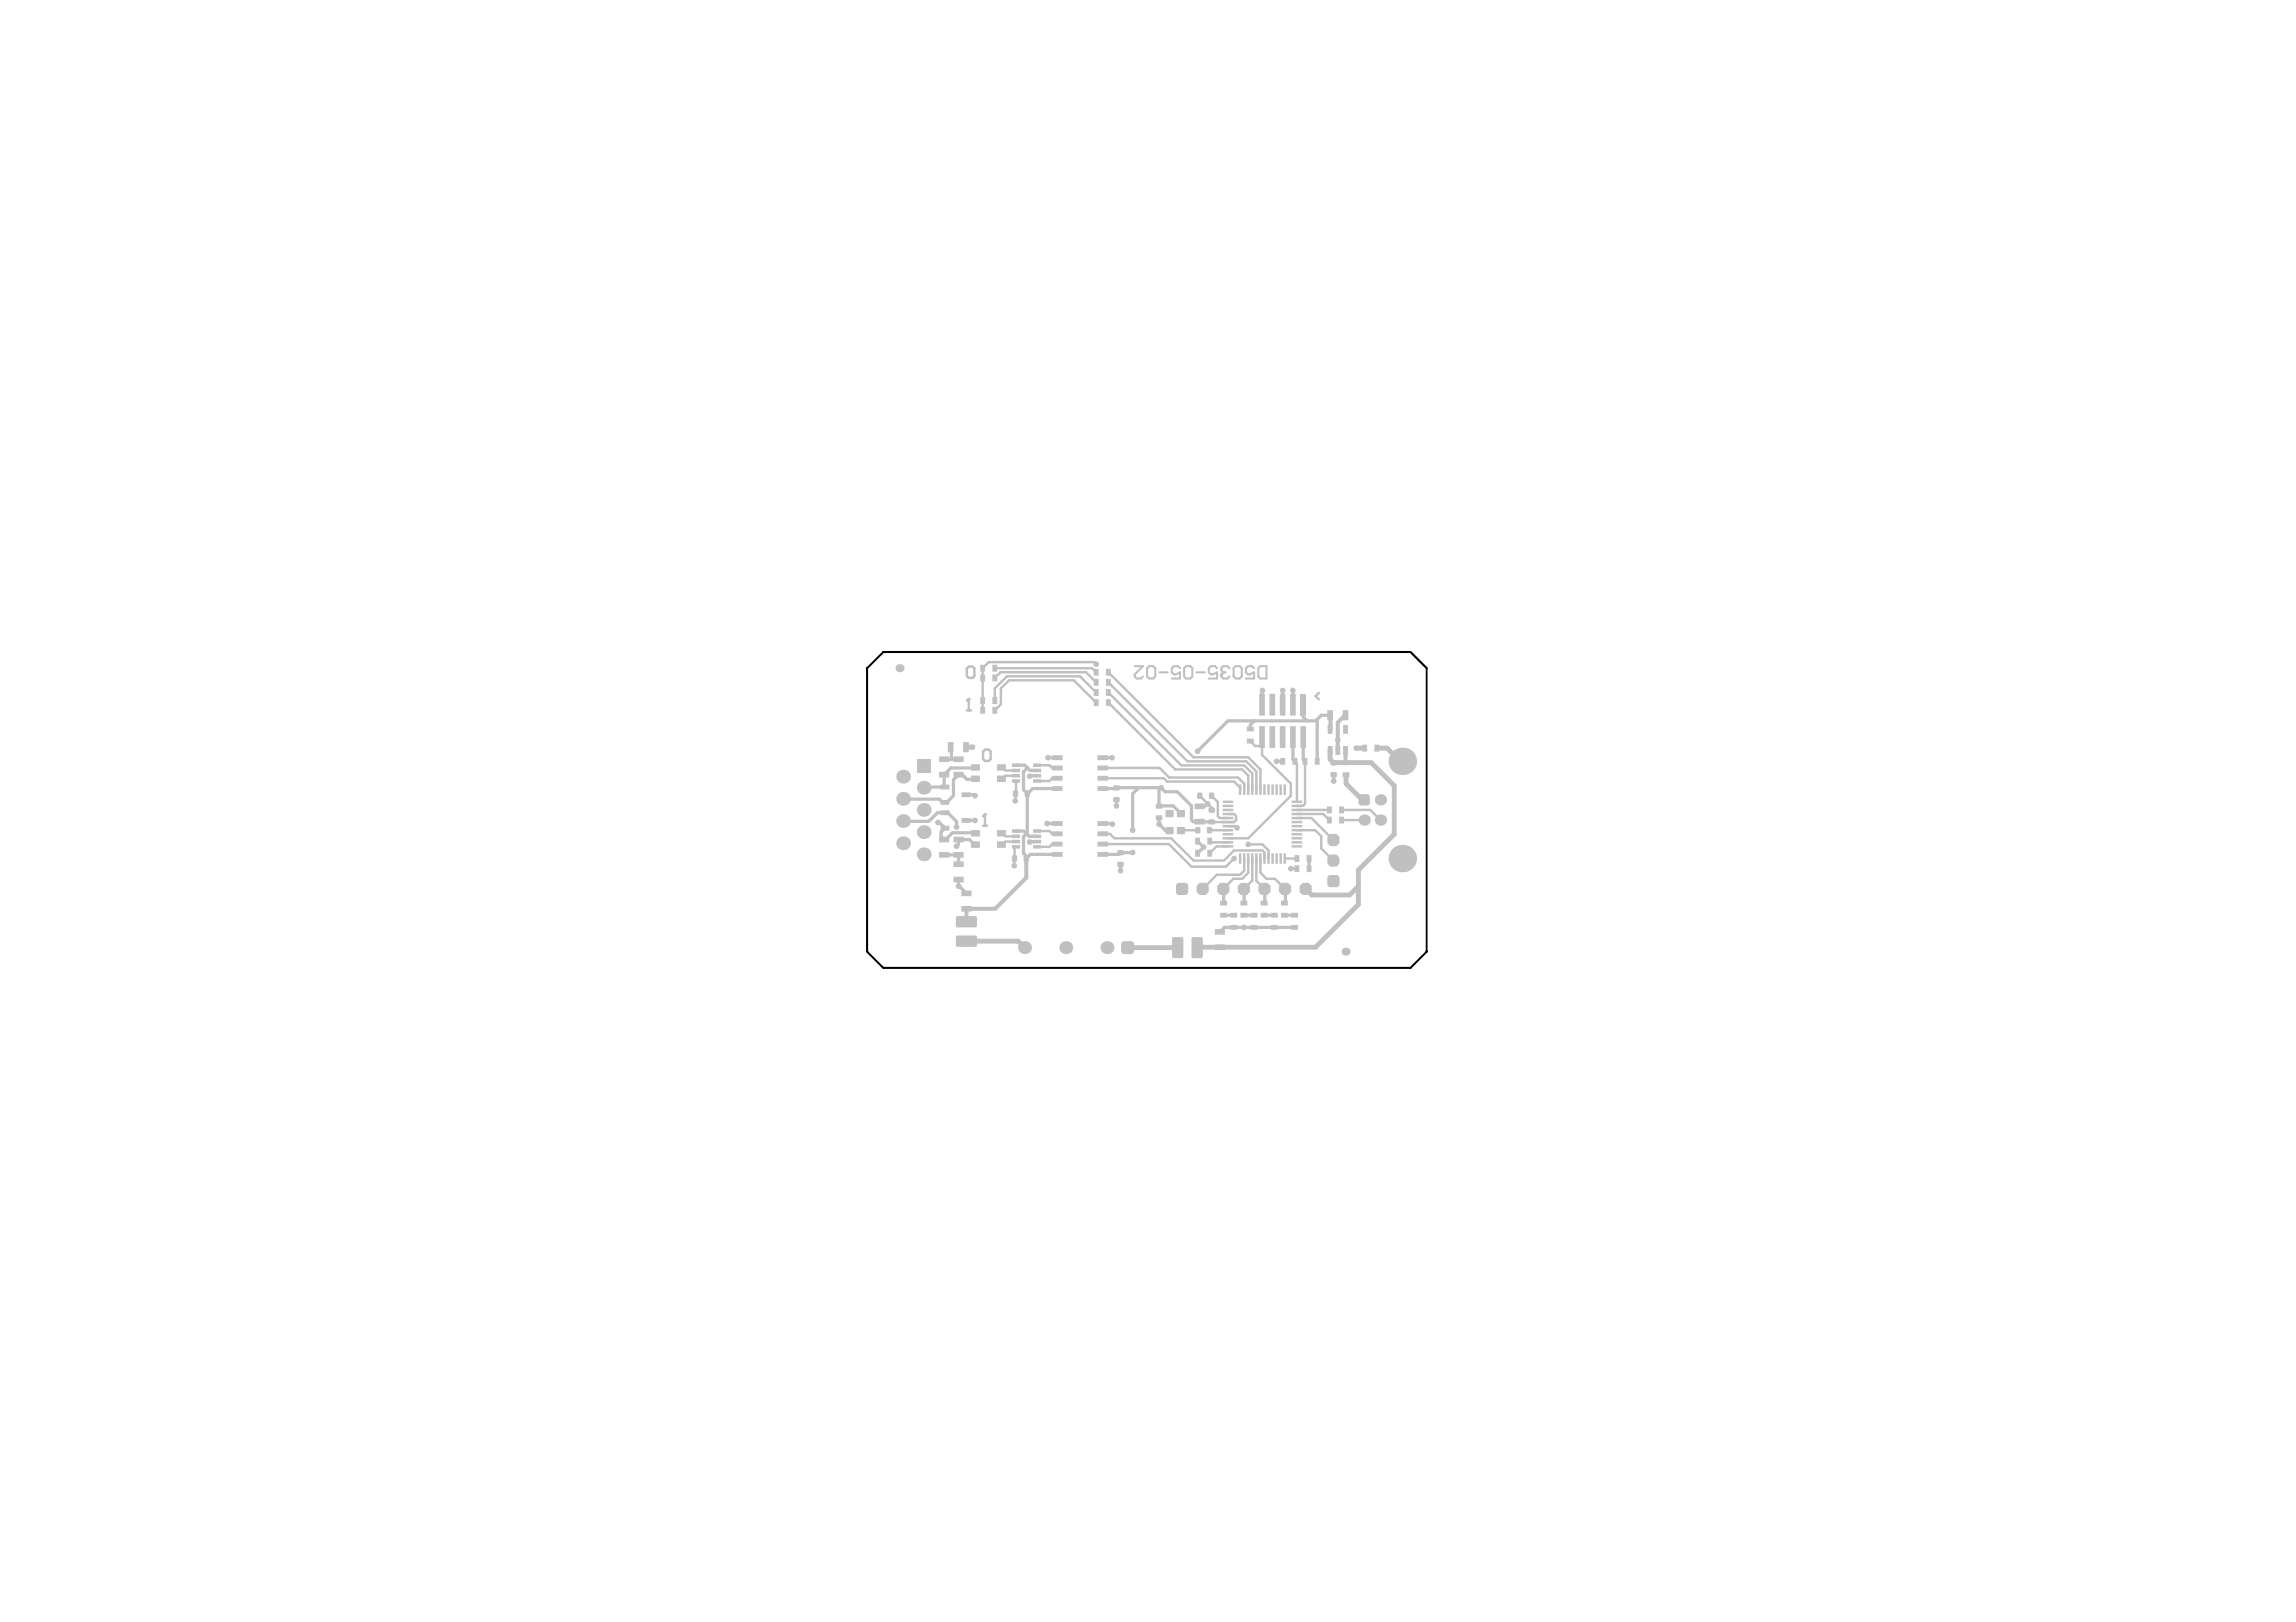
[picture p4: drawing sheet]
<svg xmlns="http://www.w3.org/2000/svg" width="297mm" height="210mm" viewBox="0 0 297 210" stroke-linecap="round" stroke-linejoin="round" font-family="sans-serif">
<path d="M112.2 86.5l2.1-2.1h68.2l2.1 2.1v36.7l-2.1 2.1h-68.2l-2.1-2.1z" fill="none" stroke="#000" stroke-width=".27"/>
<path d="M162.3 93.3h7.9M144.4 101.9h.1M149.9 104.3h1.9l1 1M149.9 104.3v-2.1l.3-.3 .5 .6h1.6l1.8 1.8v1.8l.3 .2 2.4 .1M149.9 105.8v.8l.9 .9h.5" fill="none" stroke="#c0c0c0" stroke-width=".42"/>
<g fill="none" stroke="#c0c0c0" stroke-width=".31">
<path d="M142.7 99.4h7.3l1.3 1.2h8.9l.8 .8v.8M143.4 90.9l8.6 8.7h8.7l.8 .8v1.8M143.4 88.3l10.2 10.2h7.6l1.3 1.3v2.4M143.4 87l11 11h7.1l1.6 1.6v2.6M143.4 89.6l.8 .8M161 99.1l1 1v2.1M163.3 96.5v1.2M142.7 100.7h7.9l.4 .4h8.7l.7 .8v.3M155 107.4l-2.2 .1M155.2 103l1.6 1.6v.2M156.2 104l-.3 .3h-.7M156.2 104h.1"/>
<path d="M156.7 103l.9 .8v1.8l.2 .3h1.1M158.9 106.9h.9l.2 .2M158.9 105.3h.8l.2 .3v.5l-.2 .3h-2.9M167 101.4v1.6l-5.5 5.5h-2.6M170.1 107.4l.8 .8"/>
</g>
<path d="M172.1 92.6v1.7" fill="none" stroke="#c0c0c0" stroke-width=".52"/>
<circle cx="156.5" cy="107.4" r=".16" fill="#c0c0c0"/>
<path d="M156.5 107.4h2.4M167.8 107.4h2.3M167.8 105.9h1.9l2.8 2.8M167.8 105.3h3.4l.8 .8" fill="none" stroke="#c0c0c0" stroke-width=".31"/>
<path d="M123.1 96.8v1.5h.9" fill="none" stroke="#c0c0c0" stroke-width=".42"/>
<circle cx="172" cy="104.8" r=".16" fill="#c0c0c0"/>
<g fill="none" stroke="#c0c0c0" stroke-width=".31">
<path d="M144.2 90.4l8.6 8.7h8.2M167.5 98.5l.3 .3v5M142.7 109.2h8.5l2.9 3h4.5l1.1-1.1M142.7 107.9h.9l.6 .6h7.3l2.9 2.9h3.9l1.4-1.3h3.6l.3 .2v.8M156.5 108.9l.2 .1h2.2M158.9 109.5h-1.5l-.9 .9M161 111.1v1.6l-.6 .5h-3l-1.8 1.8M161.5 111.1v1.8l-.8 .8h-1.1l-1.3 1.3M161.5 109.3h1.8l.8 .8v1M162 111.1v2.8l-1.1 1.1M162.5 111.1v2.9l1.1 1M163.1 111.1v1.8l.8 .8h1l1.4 1.3"/>
<path d="M166.2 111.1h1.6M167.8 104.8h4.2M168.8 104l-.2 .3h-.8"/>
</g>
<g fill="none" stroke="#c0c0c0" stroke-width=".42">
<path d="M165.2 98.5h.7M167.3 95.4v2.9l.2 .2M168.6 95.4v2.9M170.4 93.1v5.4M145 111.9v.8M146.5 110.3h-1.5l-.3 .3h-2M155.7 109.6l-.8 .8M158.3 115v1.8M158.3 118.4h1.3M160.9 115v1.9M160.9 118.4h1.3M163.5 118.4h1.4"/>
<path d="M163.6 115v1.8l-.1 .1M166.2 118.4h1.3M166.3 115v1.8l-.1 .1M167 112.4h.8M169.4 111.1v1.3M167.5 120h-9.1l-.6 .6"/>
</g>
<path d="M177.4 98.7l3 3M168.9 115l.8 .8h4.9l1.1-1v2.2" fill="none" stroke="#c0c0c0" stroke-width=".63"/>
<circle cx="155.7" cy="109.6" r=".21" fill="#c0c0c0"/>
<path d="M158.9 93.3l-4 3.9M163.3 89.4v1.8M165.9 89.4v1.8M165.9 89.4h.1M167.3 89.4v1.8M132.4 102.2l.5 .5M142.7 106.6h1.1h.1M144.4 103.7v.6M147.3 101.9l-.8 .8v4.7M150.2 101.9h-5.7l-.1 .1h-1.7M154.9 108.9l.8 .7" fill="none" stroke="#c0c0c0" stroke-width=".42"/>
<path d="M175.7 117l-5.5 5.6h-12.4" fill="none" stroke="#c0c0c0" stroke-width=".63"/>
<path d="M128.7 87.7l.7-.7h11.1l1.3 1.3M128.7 86.5h12.6l.5 .5M141.8 90.9l-2.9-2.9h-8.4l-1 1.1v2l-.8 .8M141.8 89.6l-2.1-2.1h-9.4l-1.6 1.6v1.6M141.8 85.9l-.2-.2h-13.7l-.8 .8v5.4M170.9 108.2v1.6" fill="none" stroke="#c0c0c0" stroke-width=".31"/>
<circle cx="168.8" cy="98.5" r=".16" fill="#c0c0c0"/>
<path d="M158.9 93.3h3.4l-.5 .5v.5M168.6 91.2v1.6l.5 .5M168.6 98.3l.2 .2M170.9 92.6l-.7 .7" fill="none" stroke="#c0c0c0" stroke-width=".42"/>
<path d="M161.8 95.9l.6 .6h.9M163.3 97.7l3.7 3.7M168.8 98.5v5.5M170.9 109.8l1.6 1.6" fill="none" stroke="#c0c0c0" stroke-width=".31"/>
<path d="M175.7 112.6v2.2" fill="none" stroke="#c0c0c0" stroke-width=".63"/>
<circle cx="152.4" cy="122.6" r=".31" fill="#c0c0c0"/>
<path d="M125 96.7h.8M172.1 97.1v1.2l.4 .4h4.9M175.5 96.8h.8M178.3 96.8h1.2l1.7 1.7M174.1 100.3v1.1l2.1 2.1M180.4 101.7v6.3l-4.7 4.6M125 121.8h6.7l.9 .8M145.9 122.6h6.5M157.8 122.6h-2.9" fill="none" stroke="#c0c0c0" stroke-width=".63"/>
<path d="M172.1 94.3v.1M174 92.6l-.9 .9v3.6M174.1 97.1v1.5v.1M132.8 111.1v2.5l-4 4h-3.8v1.7" fill="none" stroke="#c0c0c0" stroke-width=".52"/>
<g fill="none" stroke="#c0c0c0" stroke-width=".42">
<path d="M122.1 98.3h1M123 96.7l.1 .1M126.2 99.3l-.1 .1h-3.1l-.9 .8v1.5l.2 .1h-2.6l-.1 .2M131.4 99h1.2l.7 .7h.9M132.9 99.4l-.5 .5v2.3M135.6 98.1h1.2M142.7 98.1h1.2M170.9 92.6h1.2M117 106.3h3.2l1.1-1.1h1.3l1.1 1.1v.7M121.3 106.4h.2l.8 .8-.6 .5v.5l.4 .4h.2l.9-.8h3M122.1 110.6h1.9v1.2M124 113.8v.9l1 .9"/>
<path d="M125 102.8h1l.1 .2M125 106.2h1.1M126.2 100.8h-1.1l-.6-.6h-.5l-.7 .7v2.1l-.8 .8h-.6l-.4-.4h-4.7M126.2 109.3h-.1l-.7-.7h-1.4v.6l-.3 .3M131.4 107.5h1.1l.6 .7h1.1M132.9 102.7v5.1l-.5 .5v2.1l.4 .4v.3l.5-.5h3.5M134.2 108.9l-1 .1M134.2 100.4h-1M135.5 106.6h1.3M136.8 102h-3.2l-.7 .7M172.5 100.2v.9"/>
</g>
<path d="M173.6 106.1h2.9M173.6 104.8h3.7l1.3 1.3" fill="none" stroke="#c0c0c0" stroke-width=".32"/>
<path d="M129.7 99.3l.4 .4h1.3M134.2 99h1.6l.3 .4h.7M127.2 106.9h.5M127.4 105.4v1.5M129.7 107.8l.4 .4h1.3M131.4 109.6l-.2 .2v2.2M131.4 101.1l-.1 2.5M131.4 100.4h-1.3l-.4 .4M131.4 108.9h-1.3l-.4 .4M134.2 107.5h1.6l.3 .4h.7M136.8 100.7h-.7l-.3 .4h-1.6M136.8 109.2h-.7l-.3 .4h-1.6" fill="none" stroke="#c0c0c0" stroke-width=".31"/>
<g fill="none" stroke="#c0c0c0" stroke-width=".27">
<path d="M146.8 86.2h1.1l-1.1 1.1v.2l.3 .3h.5l.3-.3M148.4 86.5l.3-.3h.5l.3 .3v1l-.3 .3h-.5l-.3-.3zM150 87h1.1M152.7 86.5l-.3-.3h-.5l-.3 .3v.5l.3 .3h.2l.6-.3v.8h-1.1M153.2 86.5l.3-.3h.5l.3 .3v1l-.3 .3h-.5l-.3-.3zM154.8 87h1.1M157.5 86.5l-.3-.3h-.5l-.3 .3v.5l.3 .3h.2l.6-.3v.8h-1.1M158 87.3h.1M158 87.3v.2l.3 .3h.5l.3-.3M158.3 87l-.3 .3M158.3 87h.2M159.1 86.5l-.3-.3h-.5l-.3 .3v.2l.3 .3"/>
<path d="M159.9 86.2h.5l.3 .3v1l-.3 .3h-.5l-.3-.3v-1zM162.3 86.5l-.3-.3h-.5l-.3 .3v.5l.3 .3h.2l.6-.3v.8h-1.1M163.1 86.2h.8v1.6h-.8l-.3-.3v-1z"/>
</g>
<circle cx="127.4" cy="105.4" r=".16" fill="#c0c0c0"/>
<path d="M125.1 86.5l.2-.2h.5l.3 .2v1l-.3 .2h-.5l-.2-.2zM125.1 91.9h.5M125.3 90.5v1.4M127.4 97h.5l.3 .3v.9l-.3 .3h-.5l-.2-.3v-.9zM170.6 89.7l-.4 .4 .4 .4M127.4 105.4l-.2 .2" fill="none" stroke="#c0c0c0" stroke-width=".31"/>
<circle cx="125.3" cy="90.5" r=".16" fill="#c0c0c0"/>
<path d="M125.3 90.5l-.2 .2" fill="none" stroke="#c0c0c0" stroke-width=".31"/>
<g fill="#c0c0c0">
<path d="M146.3 121.8l.4 .2v.2h-.4z"/>
<path d="M145.1 122l.4-.2v.4h-.5z"/>
<path d="M145 123.1h.5v.4l-.4-.2z"/>
<path d="M146.3 123.1h.4v.2l-.4 .2z"/>
<path d="M153.3 114.2a.39 .39 0 0 1 .4 .4h-.4z"/>
<path d="M152.2 114.4l.3-.2v.4h-.4z"/>
<path d="M152.1 115.4h.4v.4l-.3-.2z"/>
<path d="M153.3 115.4h.4a.39 .39 0 0 1-.4 .4z"/>
<path d="M171.8 113.4l.3-.2v.4h-.4z"/>
<path d="M171.7 114.4h.4v.4l-.3-.2z"/>
<path d="M172.9 114.4h.4l-.1 .2-.3 .2z"/>
<path d="M172.9 113.2l.3 .2 .1 .2h-.4z"/>
<path d="M175.8 103l.3-.2v.3h-.3z"/>
<path d="M175.8 103.9h.3v.3l-.3-.1z"/>
<path d="M176.9 103.9h.3l-.2 .3h-.1z"/>
<path d="M176.9 102.8h.1l.2 .3h-.3z"/>
<path d="M161.8 120.3h.1z"/>
<path d="M162.6 119.7l.1 .1z"/>
<path d="M161.8 118.7l.1 .1z"/>
<path d="M162.6 118.1l.1 .1z"/>
<path d="M163.1 117.1l.1 .1z"/>
<path d="M163.9 116.6h.1z"/>
<path d="M163.1 118.7l.1 .1z"/>
<path d="M163.9 118.1l.1 .1z"/>
<path d="M164.4 118.7l.1 .1z"/>
<path d="M165.2 118.1l.1 .1z"/>
<path d="M164.4 120.3h.1z"/>
<path d="M165.2 119.7l.1 .1z"/>
<path d="M165.7 117.1l.1 .1z"/>
<path d="M165.7 118.7l.1 .1z"/>
<path d="M166.6 118.1v.1z"/>
<path d="M167 120.3h.1z"/>
<path d="M167.9 119.7v.1z"/>
<path d="M167 118.7l.1 .1z"/>
<path d="M167.9 118.1v.1z"/>
<path d="M160.5 117.1v.1z"/>
<path d="M161.3 116.6h.1z"/>
<path d="M160.5 118.7v.1z"/>
<path d="M161.3 118.1l.1 .1z"/>
<path d="M157.9 117.1v.1z"/>
<path d="M157.9 118.7v.1z"/>
<path d="M158.7 118.1v.1z"/>
<path d="M159.2 118.7v.1z"/>
<path d="M160 118.1l.1 .1z"/>
<path d="M160 119.7l.1 .1z"/>
<path d="M153.2 104.8l.1 .1h-.1z"/>
<path d="M152.3 104.8h.1v.1h-.1z"/>
<path d="M152.3 105.7h.1v.1z"/>
<path d="M153.2 105.7h.1l-.1 .1z"/>
<path d="M151.7 104.8l.1 .1h-.1z"/>
<path d="M150.8 104.8h.1v.1h-.1z"/>
<path d="M150.8 105.7h.1v.1z"/>
<path d="M151.7 105.7h.1l-.1 .1z"/>
<path d="M151.7 107l.1 .1h-.1z"/>
<path d="M150.8 107h.1v.1h-.1z"/>
<path d="M150.8 107.9h.1v.1z"/>
<path d="M151.7 107.9h.1l-.1 .1z"/>
<path d="M153.2 107l.1 .1h-.1z"/>
<path d="M152.3 107h.1v.1h-.1z"/>
<path d="M152.3 107.9h.1v.1z"/>
<path d="M153.2 107.9h.1l-.1 .1z"/>
<path d="M160.6 101.5v.1z"/>
<path d="M160.3 102.8v.1z"/>
<path d="M161.1 101.5v.1z"/>
<path d="M160.8 102.8l.1 .1z"/>
<path d="M161.6 101.5v.1z"/>
<path d="M161.3 102.8l.1 .1z"/>
<path d="M162.1 101.5l.1 .1z"/>
<path d="M161.9 102.8v.1z"/>
<path d="M162.6 101.5l.1 .1z"/>
<path d="M162.4 102.8v.1z"/>
<path d="M163.2 101.5v.1z"/>
<path d="M162.9 102.8l.1 .1z"/>
<path d="M163.7 101.5v.1z"/>
<path d="M163.4 102.8l.1 .1z"/>
<path d="M164.2 101.5l.1 .1z"/>
<path d="M164 102.8v.1z"/>
<path d="M164.7 101.5l.1 .1z"/>
<path d="M164.5 102.8v.1z"/>
<path d="M165.3 101.5v.1z"/>
<path d="M165 102.8l.1 .1z"/>
<path d="M165.8 101.5v.1z"/>
<path d="M165.5 102.8l.1 .1z"/>
<path d="M166.3 101.5l.1 .1z"/>
<path d="M166.1 102.8v.1z"/>
<path d="M168.4 103.6l.1 .1z"/>
<path d="M168.4 104.1l.1 .1z"/>
<path d="M167.1 104.9v.1z"/>
<path d="M168.4 104.7h.1z"/>
<path d="M167.1 105.4v.1z"/>
<path d="M168.4 105.2h.1z"/>
<path d="M168.4 105.7l.1 .1z"/>
<path d="M168.4 106.2l.1 .1z"/>
<path d="M167.1 107v.1z"/>
<path d="M168.4 106.8h.1z"/>
<path d="M167.1 107.5v.1z"/>
<path d="M168.4 107.3h.1z"/>
<path d="M168.4 107.8h.1z"/>
<path d="M168.4 108.3l.1 .1z"/>
<path d="M167.1 109.1v.1z"/>
<path d="M168.4 108.9h.1z"/>
<path d="M167.1 109.6v.1z"/>
<path d="M168.4 109.4h.1z"/>
<path d="M166.3 110.4l.1 .1z"/>
<path d="M166.1 111.7v.1z"/>
<path d="M165.8 110.4v.1z"/>
<path d="M165.5 111.7l.1 .1z"/>
<path d="M165.3 110.4v.1z"/>
<path d="M165 111.7l.1 .1z"/>
<path d="M164.7 110.4l.1 .1z"/>
<path d="M164.5 111.7v.1z"/>
<path d="M164.2 110.4l.1 .1z"/>
<path d="M164 111.7v.1z"/>
<path d="M163.7 110.4v.1z"/>
<path d="M163.4 111.7l.1 .1z"/>
<path d="M163.2 110.4v.1z"/>
<path d="M162.9 111.7l.1 .1z"/>
<path d="M162.6 110.4l.1 .1z"/>
<path d="M162.4 111.7v.1z"/>
<path d="M162.1 110.4l.1 .1z"/>
<path d="M161.9 111.7v.1z"/>
<path d="M161.6 110.4v.1z"/>
<path d="M161.3 111.7l.1 .1z"/>
<path d="M161.1 110.4v.1z"/>
<path d="M160.8 111.7l.1 .1z"/>
<path d="M160.6 110.4v.1z"/>
<path d="M160.3 111.7v.1z"/>
<path d="M158.2 109.6v.1z"/>
<path d="M158.2 109.1v.1z"/>
<path d="M159.5 108.3v.1z"/>
<path d="M158.2 107.5v.1z"/>
<path d="M158.2 107v.1z"/>
<path d="M159.5 106.2v.1z"/>
<path d="M159.5 105.7v.1z"/>
<path d="M158.2 105.4v.1z"/>
<path d="M158.2 104.9v.1z"/>
<path d="M159.5 104.1v.1z"/>
<path d="M159.5 103.6v.1z"/>
<path d="M176.2 97.2l.1 .1z"/>
<path d="M176.8 96.4h.1z"/>
<path d="M177.8 97.2l.1 .1z"/>
<path d="M173.8 105.7h.1z"/>
<path d="M173.2 106.5l.1 .1z"/>
<path d="M172.2 105.7h.1z"/>
<path d="M171.7 106.5v.1z"/>
<path d="M173.8 104.4h.1z"/>
<path d="M173.2 105.2l.1 .1z"/>
<path d="M172.2 104.4h.1z"/>
<path d="M171.7 105.2v.1z"/>
<path d="M165.6 98.9l.1 .1z"/>
<path d="M166.2 98.1h.1z"/>
<path d="M167.2 98.9l.1 .1z"/>
<path d="M168.5 98.9l.1 .1z"/>
<path d="M170.1 98.9l.1 .1z"/>
<path d="M155.1 107.7h.2l-.2 .2z"/>
<path d="M155.1 107l.2 .2h-.2z"/>
<path d="M154.7 107.1l.1-.1v.2h-.2z"/>
<path d="M154.6 107.7h.2v.2z"/>
<path d="M156.7 107.7h.1l-.1 .2z"/>
<path d="M156.7 107l.1 .2h-.1z"/>
<path d="M156.2 107.1l.1-.1v.2h-.2z"/>
<path d="M156.1 107.7h.2v.2z"/>
<path d="M173.7 100.5l.1 .1z"/>
<path d="M174.5 100h.1z"/>
<path d="M173.7 98.9l.1 .1z"/>
<path d="M174.5 98.4h.1z"/>
<path d="M172.1 98.9h.2v.2z"/>
<path d="M172.8 98.9h.2l-.2 .2z"/>
<path d="M172.8 98.4l.2 .1h-.2z"/>
<path d="M172.2 98.4h.1v.1h-.2z"/>
<path d="M172.1 100.4h.2v.2z"/>
<path d="M172.8 100.4h.2l-.2 .2z"/>
<path d="M172.8 99.9l.2 .2h-.2z"/>
<path d="M172.2 99.9h.1v.2h-.2z"/>
<path d="M172.4 93.1v.1z"/>
<path d="M172.4 91.9v.1z"/>
<path d="M171.7 91.9l.1 .1z"/>
<path d="M171.7 93.1l.1 .1z"/>
<path d="M174.4 93.1v.1z"/>
<path d="M174.4 91.9v.1z"/>
<path d="M173.7 91.9l.1 .1z"/>
<path d="M173.7 93.1l.1 .1z"/>
<path d="M171.8 94.9v.1z"/>
<path d="M172.3 93.8l.1 .1z"/>
<path d="M173.8 94.9v.1z"/>
<path d="M174.3 93.8l.1 .1z"/>
<path d="M173.8 97.6v.1z"/>
<path d="M174.3 96.5l.1 .1z"/>
<path d="M172.8 97.6v.1z"/>
<path d="M173.3 96.5l.1 .1z"/>
<path d="M171.8 97.6v.1z"/>
<path d="M172.3 96.5l.1 .1z"/>
<path d="M149.5 106h.2v.2z"/>
<path d="M150.2 106h.2l-.2 .2z"/>
<path d="M150.2 105.5l.2 .2h-.2z"/>
<path d="M149.6 105.5h.1v.2h-.2z"/>
<path d="M149.5 104.5h.2v.2z"/>
<path d="M150.2 104.5h.2l-.2 .2z"/>
<path d="M150.2 104l.2 .1h-.2z"/>
<path d="M149.6 104h.1v.1h-.2z"/>
<path d="M161.3 96.2h.1z"/>
<path d="M162.1 95.6l.1 .1z"/>
<path d="M161.3 94.6h.1z"/>
<path d="M162.1 94l.1 .1z"/>
<path d="M156.5 102.6h.1v.1h-.2z"/>
<path d="M156.4 103.2h.2v.2z"/>
<path d="M156.9 103.2h.2l-.2 .2z"/>
<path d="M156.9 102.6l.2 .1h-.2z"/>
<path d="M154.9 102.6h.2v.1h-.2z"/>
<path d="M154.9 103.2h.2v.2z"/>
<path d="M155.4 103.2h.2l-.2 .2z"/>
<path d="M155.4 102.6l.2 .1h-.2z"/>
<path d="M151.6 123.8h.2v.2z"/>
<path d="M152.9 123.8h.2l-.2 .2z"/>
<path d="M152.9 121.3l.2 .2h-.2z"/>
<path d="M151.7 121.3h.1v.2h-.2z"/>
<path d="M154.1 123.8h.3v.2z"/>
<path d="M155.4 123.8h.2l-.2 .2z"/>
<path d="M155.4 121.3l.2 .2h-.2z"/>
<path d="M154.2 121.3h.2v.2h-.3z"/>
<path d="M158.4 122.2l.1 .1z"/>
<path d="M157.2 122.2v.1z"/>
<path d="M158.4 122.9h.1h-.1z"/>
<path d="M158.4 120.2l.1 .1z"/>
<path d="M157.2 120.2v.1z"/>
<path d="M157.2 120.9v.1z"/>
<path d="M158.4 120.9h.1l-.1 .1z"/>
<path d="M155.8 104h.1z"/>
<path d="M154.5 104.6l.1 .1z"/>
<path d="M155.8 104.6h.1l-.1 .1z"/>
<path d="M155.8 106h.1z"/>
<path d="M154.5 106.6l.1 .1z"/>
<path d="M155.8 106.6h.1l-.1 .1z"/>
<path d="M157 106l.2 .2h-.2z"/>
<path d="M156.4 106.1l.1-.1v.2h-.2z"/>
<path d="M156.3 106.5h.2v.2z"/>
<path d="M157 106.5h.2l-.2 .2z"/>
<path d="M157 104.5l.2 .2h-.2z"/>
<path d="M156.4 104.6l.1-.1v.2h-.2z"/>
<path d="M156.3 105h.2v.2z"/>
<path d="M157 105h.2l-.2 .2z"/>
<path d="M162.9 96.7h.1v.1z"/>
<path d="M163.5 96.7h.1l-.1 .1z"/>
<path d="M163.5 94l.1 .1h-.1z"/>
<path d="M162.9 94h.1v.1h-.1z"/>
<path d="M164.2 96.7h.1v.1z"/>
<path d="M164.9 96.7h.1l-.1 .1z"/>
<path d="M164.9 94l.1 .1h-.1z"/>
<path d="M164.3 94v.1h-.1z"/>
<path d="M165.6 96.7h.1v.1z"/>
<path d="M166.2 96.7h.1l-.1 .1z"/>
<path d="M166.2 94l.1 .1h-.1z"/>
<path d="M165.6 94h.1v.1h-.1z"/>
<path d="M162.9 92.5h.1v.1z"/>
<path d="M163.5 92.5h.1l-.1 .1z"/>
<path d="M163.5 89.8l.1 .1h-.1z"/>
<path d="M162.9 89.8h.1v.1h-.1z"/>
<path d="M164.2 92.5h.1v.1z"/>
<path d="M164.9 92.5h.1l-.1 .1z"/>
<path d="M164.9 89.8l.1 .1h-.1z"/>
<path d="M164.3 89.8v.1h-.1z"/>
<path d="M165.6 92.5h.1v.1z"/>
<path d="M166.2 92.5h.1l-.1 .1z"/>
<path d="M166.2 89.8l.1 .1h-.1z"/>
<path d="M165.6 89.8h.1v.1h-.1z"/>
<path d="M166.9 96.7h.1v.1z"/>
<path d="M167.5 96.7h.1l-.1 .1z"/>
<path d="M167.5 94l.1 .1h-.1z"/>
<path d="M166.9 94h.1v.1h-.1z"/>
<path d="M166.9 92.5h.1v.1z"/>
<path d="M167.5 92.5h.1l-.1 .1z"/>
<path d="M167.5 89.8l.1 .1h-.1z"/>
<path d="M166.9 89.8h.1v.1h-.1z"/>
<path d="M168.2 96.7h.1v.1z"/>
<path d="M168.9 96.7h.1l-.1 .1z"/>
<path d="M168.9 94l.1 .1h-.1z"/>
<path d="M168.3 94v.1h-.1z"/>
<path d="M141.5 87.4h.1z"/>
<path d="M143.6 86.6h.1z"/>
<path d="M143.1 88.7v.1z"/>
<path d="M143.6 87.9h.1z"/>
<path d="M141.5 88.7l.1 .1z"/>
<path d="M141.5 90l.1 .1z"/>
<path d="M143.1 90v.1z"/>
<path d="M143.6 89.2h.1z"/>
<path d="M143.1 91.3v.1z"/>
<path d="M143.6 90.5h.1z"/>
<path d="M141.5 91.3l.1 .1z"/>
<path d="M125.3 96v.1z"/>
<path d="M124.6 96.1h.1z"/>
<path d="M124.6 97.3h.1z"/>
<path d="M123.3 97.3h.1h-.1z"/>
<path d="M123.3 96l.1 .1z"/>
<path d="M122.6 96.1h.1z"/>
<path d="M122.6 97.3h.1z"/>
<path d="M125.6 117.2l.1 .1z"/>
<path d="M124.4 117.9v.1z"/>
<path d="M125.6 117.9h.1l-.1 .1z"/>
<path d="M125.6 115.2l.1 .1z"/>
<path d="M124.4 115.9v.1z"/>
<path d="M125.6 115.9h.1l-.1 .1z"/>
<path d="M123.4 112.1v.1z"/>
<path d="M124.6 112.1h.1l-.1 .1z"/>
<path d="M124.6 111.5h.1z"/>
<path d="M123.4 114.1v.1z"/>
<path d="M124.6 114.1h.1l-.1 .1z"/>
<path d="M124.6 113.5h.1z"/>
<path d="M144 102.1h.2v.2z"/>
<path d="M144.7 102.1h.2l-.2 .2z"/>
<path d="M144.7 101.6l.2 .2h-.2z"/>
<path d="M144.1 101.7l.1-.1v.2h-.2z"/>
<path d="M144 103.6h.2v.2z"/>
<path d="M144.7 103.6h.2l-.2 .2z"/>
<path d="M144.7 103.1l.2 .2h-.2z"/>
<path d="M144.1 103.2l.1-.1v.2h-.2z"/>
<path d="M131.1 102.3h.1v.2h-.2z"/>
<path d="M131 103h.2v.1z"/>
<path d="M131.6 103h.1l-.1 .1z"/>
<path d="M131.6 102.3l.1 .2h-.1z"/>
<path d="M132.6 102.3h.1v.2h-.1z"/>
<path d="M132.6 103h.1v.1z"/>
<path d="M133.1 103h.1l-.1 .1z"/>
<path d="M133.1 102.3l.1 .2h-.1z"/>
<path d="M144.5 110.5h.2v.2z"/>
<path d="M145.2 110.5h.2l-.2 .2z"/>
<path d="M145.2 110l.2 .2h-.2z"/>
<path d="M144.6 110.1l.1-.1v.2h-.2z"/>
<path d="M144.5 112h.2v.2z"/>
<path d="M145.2 112h.2l-.2 .2z"/>
<path d="M145.2 111.5l.2 .2h-.2z"/>
<path d="M144.6 111.6l.1-.1v.2h-.2z"/>
<path d="M131 110.7h.1v.1h-.2z"/>
<path d="M130.9 111.3h.2v.2z"/>
<path d="M131.4 111.3h.2l-.2 .2z"/>
<path d="M131.4 110.7l.2 .1h-.2z"/>
<path d="M132.5 110.7h.1v.1h-.2z"/>
<path d="M132.4 111.3h.2v.2z"/>
<path d="M132.9 111.3h.2l-.2 .2z"/>
<path d="M132.9 110.7l.2 .1h-.2z"/>
<path d="M167.5 112.8v.1z"/>
<path d="M168 112h.1z"/>
<path d="M169 112.8l.1 .1z"/>
<path d="M169.6 112h.1z"/>
<path d="M154.6 110.8l.1 .1z"/>
<path d="M156.2 110.8l.1 .1z"/>
<path d="M156.8 108.4v.1z"/>
<path d="M156.2 109.2l.1 .1z"/>
<path d="M155.2 108.4v.1z"/>
<path d="M154.6 109.2l.1 .1z"/>
<path d="M124.6 99.9l.1 .1z"/>
<path d="M123.4 99.9v.1z"/>
<path d="M123.4 100.5v.1z"/>
<path d="M124.6 100.5h.1l-.1 .1z"/>
<path d="M124.6 97.9l.1 .1z"/>
<path d="M123.4 97.9v.1z"/>
<path d="M123.4 98.5v.1z"/>
<path d="M124.6 98.5h.1l-.1 .1z"/>
<path d="M122.7 97.9l.1 .1z"/>
<path d="M121.5 97.9l.1 .1z"/>
<path d="M121.5 98.5l.1 .1z"/>
<path d="M122.7 98.5h.1l-.1 .1z"/>
<path d="M122.7 99.9l.1 .1z"/>
<path d="M121.5 99.9l.1 .1z"/>
<path d="M121.5 100.5l.1 .1z"/>
<path d="M122.7 100.5h.1l-.1 .1z"/>
<path d="M123.4 108.9v.1z"/>
<path d="M124.6 108.9h.1l-.1 .1z"/>
<path d="M124.6 108.3h.1z"/>
<path d="M123.4 110.9v.1z"/>
<path d="M124.6 110.9h.1l-.1 .1z"/>
<path d="M124.6 110.3h.1z"/>
<path d="M121.5 110.9l.1 .1z"/>
<path d="M122.7 110.9h.1l-.1 .1z"/>
<path d="M122.7 110.3h.1z"/>
<path d="M121.5 110.3h.1z"/>
<path d="M121.5 108.9l.1 .1z"/>
<path d="M122.7 108.9h.1l-.1 .1z"/>
<path d="M122.7 108.3h.1z"/>
<path d="M121.5 108.3h.1z"/>
<path d="M128.4 92.3l.1 .1z"/>
<path d="M126.8 92.3l.1 .1z"/>
<path d="M128.4 91l.1 .1z"/>
<path d="M129 90.2v.1z"/>
<path d="M126.8 91l.1 .1z"/>
<path d="M127.4 90.2v.1z"/>
<path d="M128.4 88.1l.1 .1z"/>
<path d="M126.8 88.1l.1 .1z"/>
<path d="M128.4 86.9h.1z"/>
<path d="M129 86v.1z"/>
<path d="M126.8 86.9h.1z"/>
<path d="M127.4 86v.1z"/>
<path d="M168 110.7h.1z"/>
<path d="M169.6 110.7h.1z"/>
<path d="M169 111.5h.1z"/>
<path d="M126.7 107.4l.1 .1h-.1z"/>
<path d="M125.7 107.5v-.1v.1h-.1z"/>
<path d="M125.6 108.1h.1v.2z"/>
<path d="M126.7 108.1h.1l-.1 .2z"/>
<path d="M129 108.1h.1v.2z"/>
<path d="M130 108.1h.1l-.1 .2z"/>
<path d="M130 107.4l.1 .1h-.1z"/>
<path d="M129 107.5l.1-.1v.1h-.1z"/>
<path d="M129 109.6h.1v.1z"/>
<path d="M130 109.6h.1l-.1 .1z"/>
<path d="M130 108.9l.1 .1h-.1z"/>
<path d="M129 108.9h.1v.1h-.1z"/>
<path d="M126.7 108.9l.1 .1h-.1z"/>
<path d="M125.7 108.9v.1h-.1z"/>
<path d="M125.6 109.6h.1v.1z"/>
<path d="M126.7 109.6h.1l-.1 .1z"/>
<path d="M126.7 98.9l.1 .1h-.1z"/>
<path d="M125.7 98.9v.1h-.1z"/>
<path d="M125.6 99.6h.1v.1z"/>
<path d="M126.7 99.6h.1l-.1 .1z"/>
<path d="M129 99.6h.1v.1z"/>
<path d="M130 99.6h.1l-.1 .1z"/>
<path d="M130 98.9l.1 .1h-.1z"/>
<path d="M129 98.9h.1v.1h-.1z"/>
<path d="M129 101.1h.1v.1z"/>
<path d="M130 101.1h.1l-.1 .1z"/>
<path d="M130 100.4l.1 .1h-.1z"/>
<path d="M129 100.4h.1v.1h-.1z"/>
<path d="M126.7 100.4l.1 .1h-.1z"/>
<path d="M125.7 100.4v.1h-.1z"/>
<path d="M125.6 101.1h.1v.1z"/>
<path d="M126.7 101.1h.1l-.1 .1z"/>
<path d="M134.6 101.2h.1l-.1 .1z"/>
<path d="M134.6 100.8l.1 .1z"/>
<path d="M133.6 101.2l.1 .1z"/>
<path d="M134.6 100.6h.1h-.1z"/>
<path d="M134.6 100.2h.1z"/>
<path d="M133.6 100.6h.1z"/>
<path d="M134.6 99.9h.1h-.1z"/>
<path d="M134.6 99.5h.1z"/>
<path d="M133.6 99.9h.1z"/>
<path d="M131.9 99.9h.1h-.1z"/>
<path d="M131.9 99.5h.1z"/>
<path d="M130.9 99.5h.1z"/>
<path d="M130.9 99.9h.1z"/>
<path d="M131.9 100.6h.1h-.1z"/>
<path d="M131.9 100.2h.1z"/>
<path d="M130.9 100.2h.1z"/>
<path d="M130.9 100.6h.1z"/>
<path d="M131.9 101.2h.1l-.1 .1z"/>
<path d="M131.9 100.8l.1 .1z"/>
<path d="M130.9 100.9h.1z"/>
<path d="M130.9 101.2l.1 .1z"/>
<path d="M134.6 99.2h.1l-.1 .1z"/>
<path d="M134.6 98.8l.1 .1z"/>
<path d="M133.7 98.8v.1z"/>
<path d="M133.6 99.2l.1 .1z"/>
<path d="M131.9 99.2h.1l-.1 .1z"/>
<path d="M131.9 98.8l.1 .1z"/>
<path d="M130.9 98.8l.1 .1z"/>
<path d="M130.9 99.2l.1 .1z"/>
<path d="M131.9 107.7h.1l-.1 .1z"/>
<path d="M131.9 107.3l.1 .1z"/>
<path d="M130.9 107.3l.1 .1z"/>
<path d="M130.9 107.7l.1 .1z"/>
<path d="M134.6 107.7h.1l-.1 .1z"/>
<path d="M134.6 107.3l.1 .1z"/>
<path d="M133.7 107.3v.1z"/>
<path d="M133.6 107.7l.1 .1z"/>
<path d="M131.9 109.8h.1h-.1z"/>
<path d="M131.9 109.4h.1z"/>
<path d="M130.9 109.4h.1z"/>
<path d="M130.9 109.8h.1z"/>
<path d="M131.9 109.1h.1h-.1z"/>
<path d="M131.9 108.7h.1z"/>
<path d="M130.9 108.7h.1z"/>
<path d="M130.9 109.1h.1z"/>
<path d="M131.9 108.4h.1l-.1 .1z"/>
<path d="M131.9 108l.1 .1z"/>
<path d="M130.9 108l.1 .1z"/>
<path d="M130.9 108.4l.1 .1z"/>
<path d="M134.6 108.4h.1l-.1 .1z"/>
<path d="M134.6 108l.1 .1z"/>
<path d="M133.7 108v.1z"/>
<path d="M133.6 108.4l.1 .1z"/>
<path d="M134.6 109.1h.1h-.1z"/>
<path d="M134.6 108.7h.1z"/>
<path d="M133.6 109.1h.1z"/>
<path d="M134.6 109.8h.1h-.1z"/>
<path d="M134.6 109.4h.1z"/>
<path d="M133.6 109.8h.1z"/>
<path d="M143.3 101.7v.1z"/>
<path d="M142 102.3v.1z"/>
<path d="M143.3 100.4v.1z"/>
<path d="M142 99.6v.1z"/>
<path d="M143.3 97.7v.1z"/>
<path d="M142 98.3v.1z"/>
<path d="M137.4 101.7l.1 .1z"/>
<path d="M136.1 102.3l.1 .1z"/>
<path d="M137.4 100.4l.1 .1z"/>
<path d="M136.1 101h.1z"/>
<path d="M137.4 99.1h.1z"/>
<path d="M136.1 99.6l.1 .1z"/>
<path d="M137.4 97.7l.1 .1z"/>
<path d="M136.1 98.3l.1 .1z"/>
<path d="M142 110.8v.1z"/>
<path d="M143.3 108.9v.1z"/>
<path d="M143.3 107.6v.1z"/>
<path d="M142 106.8v.1z"/>
<path d="M137.4 110.3h.1z"/>
<path d="M136.1 110.8l.1 .1z"/>
<path d="M137.4 108.9l.1 .1z"/>
<path d="M136.1 109.5h.1z"/>
<path d="M137.4 107.6l.1 .1z"/>
<path d="M136.1 108.2h.1z"/>
<path d="M137.4 106.3h.1z"/>
<path d="M136.1 106.8l.1 .1z"/>
<path d="M121.7 102.1v.1z"/>
<path d="M122.8 101.5v.1z"/>
<path d="M121.7 104.1v.1z"/>
<path d="M122.8 103.5v.1z"/>
<path d="M124.4 103.1l.1 .1z"/>
<path d="M125.5 102.5l.1 .1z"/>
<path d="M121.7 105.4v.1z"/>
<path d="M121.7 107.4v.1z"/>
<path d="M124.4 106.4l.1 .1z"/>
<path d="M125.5 105.9h.1z"/>
<path d="M123.7 121.1h.2v.2h-.2z"/>
<path d="M123.7 122.3h.2v.2z"/>
<path d="M126.2 122.3h.2l-.2 .2z"/>
<path d="M126.2 121.1l.2 .2h-.2z"/>
<path d="M123.7 118.6l.2-.1v.3h-.2z"/>
<path d="M123.7 119.8h.2v.2z"/>
<path d="M126.2 119.8h.2l-.2 .2z"/>
<path d="M126.2 118.5l.2 .3h-.2z"/>
<circle cx="154.9" cy="97.2" r=".37"/>
<circle cx="165.9" cy="89.4" r=".37"/>
<circle cx="163.3" cy="89.4" r=".37"/>
<circle cx="167.3" cy="89.4" r=".37"/>
<circle cx="165.2" cy="98.5" r=".37"/>
<circle cx="160" cy="107.1" r=".37"/>
<circle cx="161.5" cy="109.3" r=".37"/>
<circle cx="159.7" cy="111.1" r=".37"/>
<circle cx="146.5" cy="110.3" r=".37"/>
<circle cx="146.5" cy="107.4" r=".37"/>
<circle cx="160.9" cy="120" r=".37"/>
<circle cx="149.9" cy="106.6" r=".37"/>
<circle cx="155.7" cy="109.6" r=".37"/>
<circle cx="167" cy="112.4" r=".37"/>
<circle cx="144.4" cy="104.3" r=".37"/>
<circle cx="143.9" cy="106.6" r=".37"/>
<circle cx="150.2" cy="101.9" r=".37"/>
<circle cx="172.5" cy="101.1" r=".37"/>
<circle cx="175.5" cy="96.8" r=".37"/>
<circle cx="173.1" cy="95.8" r=".37"/>
<circle cx="156.2" cy="104" r=".37"/>
<circle cx="145" cy="112.7" r=".37"/>
<circle cx="131.2" cy="112" r=".37"/>
<circle cx="141.8" cy="85.9" r=".37"/>
<circle cx="143.9" cy="98.1" r=".37"/>
<circle cx="121.3" cy="106.4" r=".37"/>
<circle cx="123.7" cy="107" r=".37"/>
<circle cx="135.5" cy="106.6" r=".37"/>
<circle cx="133.2" cy="109" r=".37"/>
<circle cx="133.2" cy="100.4" r=".37"/>
<circle cx="131.3" cy="103.6" r=".37"/>
<circle cx="135.6" cy="98.1" r=".37"/>
<circle cx="123.7" cy="109.5" r=".37"/>
<circle cx="124" cy="114.7" r=".37"/>
<circle cx="126.1" cy="106.2" r=".37"/>
<circle cx="126.1" cy="103" r=".37"/>
<circle cx="125.8" cy="96.7" r=".37"/>
<circle cx="132.6" cy="122.6" r=".84"/>
<circle cx="137.9" cy="122.6" r=".84"/>
<circle cx="143.2" cy="122.6" r=".84"/>
<circle cx="119.5" cy="110.6" r=".89"/>
<circle cx="116.8" cy="109.1" r=".89"/>
<circle cx="119.5" cy="107.7" r=".89"/>
<circle cx="116.8" cy="106.3" r=".89"/>
<circle cx="119.5" cy="104.8" r=".89"/>
<circle cx="116.8" cy="103.4" r=".89"/>
<circle cx="119.5" cy="101.9" r=".89"/>
<circle cx="116.8" cy="100.5" r=".89"/>
<circle cx="181.4" cy="111.1" r="1.78"/>
<circle cx="181.4" cy="98.5" r="1.78"/>
<circle cx="176.5" cy="106.1" r=".73"/>
<circle cx="178.6" cy="106.1" r=".73"/>
<circle cx="178.6" cy="103.5" r=".73"/>
<circle cx="174.1" cy="123.2" r=".52"/>
<circle cx="116.4" cy="86.5" r=".52"/>
</g>
<g fill="#c0c0c0">
<path d="M118.6 98.2h1.8v1.8h-1.8z" fill-rule="evenodd"/>
<path d="M145 122.2l.5-.4h.8l.4 .4v.9l-.4 .4h-.8l-.5-.4z" fill-rule="evenodd"/>
<path d="M162.8 114.6l.4-.4h.8l.4 .4v.8l-.4 .4h-.8l-.4-.4z" fill-rule="evenodd"/>
<path d="M168.1 114.6l.4-.4h.8l.4 .4v.8l-.4 .4h-.8l-.4-.4z" fill-rule="evenodd"/>
<path d="M152.1 114.6l.4-.4h.8l.4 .4v.8l-.4 .4h-.8l-.4-.4z" fill-rule="evenodd"/>
<path d="M160.1 114.6l.4-.4h.8l.4 .4v.8l-.4 .4h-.8l-.4-.4z" fill-rule="evenodd"/>
<path d="M157.5 114.6l.4-.4h.8l.3 .4v.8l-.3 .4h-.8l-.4-.4z" fill-rule="evenodd"/>
<path d="M154.8 114.6l.4-.4h.8l.4 .4v.8l-.4 .4h-.8l-.4-.4z" fill-rule="evenodd"/>
<path d="M165.5 114.6l.4-.4h.7l.4 .4v.8l-.4 .4h-.7l-.4-.4z" fill-rule="evenodd"/>
<path d="M171.7 113.6l.4-.4h.8l.4 .4v.8l-.4 .4h-.8l-.4-.4z" fill-rule="evenodd"/>
<path d="M171.7 111l.4-.4h.8l.4 .4v.8l-.4 .4h-.8l-.4-.4z" fill-rule="evenodd"/>
<path d="M171.7 108.3l.4-.4h.8l.4 .4v.8l-.4 .4h-.8l-.4-.4z" fill-rule="evenodd"/>
<path d="M175.8 103.1l.3-.3h.8l.3 .3v.8l-.3 .3h-.8l-.3-.3z" fill-rule="evenodd"/>
<path d="M161.8 119.8l.8-.1 .1 .6h-.8z" fill-rule="evenodd"/>
<path d="M161.9 118.1h.7l.1 .6-.8 .1z" fill-rule="evenodd"/>
<path d="M163.1 116.6h.8l.1 .5-.8 .1z" fill-rule="evenodd"/>
<path d="M163.1 118.2l.8-.1 .1 .6-.8 .1z" fill-rule="evenodd"/>
<path d="M164.5 118.1h.7l.1 .6-.8 .1z" fill-rule="evenodd"/>
<path d="M164.4 119.8l.8-.1 .1 .6h-.8z" fill-rule="evenodd"/>
<path d="M165.7 116.6h.9v.5l-.8 .1z" fill-rule="evenodd"/>
<path d="M165.8 118.1h.8v.6l-.8 .1z" fill-rule="evenodd"/>
<path d="M167 119.8l.9-.1v.6h-.8z" fill-rule="evenodd"/>
<path d="M167.1 118.1h.8v.6l-.8 .1z" fill-rule="evenodd"/>
<path d="M160.5 116.6h.8l.1 .5-.9 .1z" fill-rule="evenodd"/>
<path d="M160.5 118.1h.8l.1 .6-.9 .1z" fill-rule="evenodd"/>
<path d="M157.9 116.6h.8v.5l-.8 .1z" fill-rule="evenodd"/>
<path d="M157.9 118.1h.8v.6l-.8 .1z" fill-rule="evenodd"/>
<path d="M159.2 118.1h.8l.1 .6-.9 .1z" fill-rule="evenodd"/>
<path d="M159.2 119.8l.8-.1 .1 .6h-.9z" fill-rule="evenodd"/>
<path d="M152.3 104.9l.1-.1h.8l.1 .1v.8l-.1 .1h-.8l-.1-.1z" fill-rule="evenodd"/>
<path d="M150.8 104.9l.1-.1h.8l.1 .1v.8l-.1 .1h-.8l-.1-.1z" fill-rule="evenodd"/>
<path d="M150.8 107.1l.1-.1h.8l.1 .1v.8l-.1 .1h-.8l-.1-.1z" fill-rule="evenodd"/>
<path d="M152.3 107.1l.1-.1h.8l.1 .1v.8l-.1 .1h-.8l-.1-.1z" fill-rule="evenodd"/>
<path d="M160.3 101.6h.3v1.3l-.3-.1z" fill-rule="evenodd"/>
<path d="M160.8 101.6h.3v1.3l-.3-.1z" fill-rule="evenodd"/>
<path d="M161.3 101.6h.3v1.3l-.3-.1z" fill-rule="evenodd"/>
<path d="M161.9 101.6h.3l-.1 1.3-.2-.1z" fill-rule="evenodd"/>
<path d="M162.4 101.6h.3l-.1 1.3-.2-.1z" fill-rule="evenodd"/>
<path d="M162.9 101.6h.3v1.3l-.3-.1z" fill-rule="evenodd"/>
<path d="M163.4 101.6h.3v1.3l-.3-.1z" fill-rule="evenodd"/>
<path d="M164 101.6h.3l-.1 1.3-.2-.1z" fill-rule="evenodd"/>
<path d="M164.5 101.6h.3l-.1 1.3-.2-.1z" fill-rule="evenodd"/>
<path d="M165 101.6h.3v1.3l-.3-.1z" fill-rule="evenodd"/>
<path d="M165.5 101.6h.3v1.3l-.3-.1z" fill-rule="evenodd"/>
<path d="M166.1 101.6h.3l-.1 1.3-.2-.1z" fill-rule="evenodd"/>
<path d="M167.1 103.7l1.3-.1 .1 .3h-1.4z" fill-rule="evenodd"/>
<path d="M167.1 104.2l1.3-.1 .1 .3h-1.4z" fill-rule="evenodd"/>
<path d="M167.1 104.7h1.3l.1 .2-1.4 .1z" fill-rule="evenodd"/>
<path d="M167.1 105.2h1.3l.1 .2-1.4 .1z" fill-rule="evenodd"/>
<path d="M167.1 105.8l1.3-.1 .1 .3h-1.4z" fill-rule="evenodd"/>
<path d="M167.1 106.3l1.3-.1 .1 .3h-1.4z" fill-rule="evenodd"/>
<path d="M167.1 106.8h1.3l.1 .2-1.4 .1z" fill-rule="evenodd"/>
<path d="M167.1 107.3h1.3l.1 .2-1.4 .1z" fill-rule="evenodd"/>
<path d="M167.1 107.8h1.3l.1 .3h-1.4z" fill-rule="evenodd"/>
<path d="M167.1 108.4l1.3-.1 .1 .3h-1.4z" fill-rule="evenodd"/>
<path d="M167.1 108.9h1.3l.1 .2-1.4 .1z" fill-rule="evenodd"/>
<path d="M167.1 109.4h1.3l.1 .2-1.4 .1z" fill-rule="evenodd"/>
<path d="M166.1 110.5h.3l-.1 1.3-.2-.1z" fill-rule="evenodd"/>
<path d="M165.5 110.5h.3v1.3l-.3-.1z" fill-rule="evenodd"/>
<path d="M165 110.5h.3v1.3l-.3-.1z" fill-rule="evenodd"/>
<path d="M164.5 110.5h.3l-.1 1.3-.2-.1z" fill-rule="evenodd"/>
<path d="M164 110.5h.3l-.1 1.3-.2-.1z" fill-rule="evenodd"/>
<path d="M163.4 110.5h.3v1.3l-.3-.1z" fill-rule="evenodd"/>
<path d="M162.9 110.5h.3v1.3l-.3-.1z" fill-rule="evenodd"/>
<path d="M162.4 110.5h.3l-.1 1.3-.2-.1z" fill-rule="evenodd"/>
<path d="M161.9 110.5h.3l-.1 1.3-.2-.1z" fill-rule="evenodd"/>
<path d="M161.3 110.5h.3v1.3l-.3-.1z" fill-rule="evenodd"/>
<path d="M160.8 110.5h.3v1.3l-.3-.1z" fill-rule="evenodd"/>
<path d="M160.3 110.5h.3v1.3l-.3-.1z" fill-rule="evenodd"/>
<path d="M158.2 109.4h1.3v.2l-1.3 .1z" fill-rule="evenodd"/>
<path d="M158.2 108.9h1.3v.2l-1.3 .1z" fill-rule="evenodd"/>
<path d="M158.2 108.4l1.3-.1v.3h-1.3z" fill-rule="evenodd"/>
<path d="M158.2 107.8h1.3v.3h-1.3z" fill-rule="evenodd"/>
<path d="M158.2 107.3h1.3v.2l-1.3 .1z" fill-rule="evenodd"/>
<path d="M158.2 106.8h1.3v.2l-1.3 .1z" fill-rule="evenodd"/>
<path d="M158.2 106.3l1.3-.1v.3h-1.3z" fill-rule="evenodd"/>
<path d="M158.2 105.8l1.3-.1v.3h-1.3z" fill-rule="evenodd"/>
<path d="M158.2 105.2h1.3v.2l-1.3 .1z" fill-rule="evenodd"/>
<path d="M158.2 104.7h1.3v.2l-1.3 .1z" fill-rule="evenodd"/>
<path d="M158.2 104.2l1.3-.1v.3h-1.3z" fill-rule="evenodd"/>
<path d="M158.2 103.7l1.3-.1v.3h-1.3z" fill-rule="evenodd"/>
<path d="M176.2 96.4h.7l-.1 .9-.6-.1z" fill-rule="evenodd"/>
<path d="M177.8 96.4h.6v.9l-.6-.1z" fill-rule="evenodd"/>
<path d="M173.2 105.7h.7l-.1 .9-.6-.1z" fill-rule="evenodd"/>
<path d="M171.7 105.7h.6l-.1 .9-.5-.1z" fill-rule="evenodd"/>
<path d="M173.2 104.4h.7l-.1 .9-.6-.1z" fill-rule="evenodd"/>
<path d="M171.7 104.4h.6l-.1 .9-.5-.1z" fill-rule="evenodd"/>
<path d="M165.6 98.1h.7l-.1 .9-.6-.1z" fill-rule="evenodd"/>
<path d="M167.2 98.1h.6v.9l-.6-.1z" fill-rule="evenodd"/>
<path d="M168.5 98.1h.6v.9l-.6-.1z" fill-rule="evenodd"/>
<path d="M170.1 98.1h.6v.9l-.6-.1z" fill-rule="evenodd"/>
<path d="M154.8 107h.3l.2 .2v.5l-.2 .2h-.3l-.2-.2v-.5z" fill-rule="evenodd"/>
<path d="M156.1 107.2l.2-.2h.4l.1 .2v.5l-.1 .2h-.4l-.2-.2z" fill-rule="evenodd"/>
<path d="M173.7 100h.8l.1 .5-.8 .1z" fill-rule="evenodd"/>
<path d="M173.7 98.4h.8l.1 .5-.8 .1z" fill-rule="evenodd"/>
<path d="M172.3 98.4h.5l.2 .1v.4l-.2 .2h-.5l-.2-.2v-.4z" fill-rule="evenodd"/>
<path d="M172.1 100.1l.2-.2h.5l.2 .2v.3l-.2 .2h-.5l-.2-.2z" fill-rule="evenodd"/>
<path d="M171.7 92l.1-.1h.6v.1v1.1v.1h-.6l-.1-.1z" fill-rule="evenodd"/>
<path d="M173.8 91.9h.6v.1v1.1v.1h-.6l-.1-.1v-1.1z" fill-rule="evenodd"/>
<path d="M171.8 93.9h.6l-.1 1.1-.5-.1z" fill-rule="evenodd"/>
<path d="M173.8 93.9h.6l-.1 1.1-.5-.1z" fill-rule="evenodd"/>
<path d="M173.8 96.6h.6l-.1 1.1-.5-.1z" fill-rule="evenodd"/>
<path d="M172.8 96.6h.6l-.1 1.1-.5-.1z" fill-rule="evenodd"/>
<path d="M171.8 96.6h.6l-.1 1.1-.5-.1z" fill-rule="evenodd"/>
<path d="M149.5 105.7l.2-.2h.5l.2 .2v.3l-.2 .2h-.5l-.2-.2z" fill-rule="evenodd"/>
<path d="M149.5 104.1l.2-.1h.5l.2 .1v.4l-.2 .2h-.5l-.2-.2z" fill-rule="evenodd"/>
<path d="M161.3 95.7l.8-.1 .1 .6h-.8z" fill-rule="evenodd"/>
<path d="M161.3 94.1l.8-.1 .1 .6h-.8z" fill-rule="evenodd"/>
<path d="M156.6 102.6h.3l.2 .1v.5l-.2 .2h-.3l-.2-.2v-.5z" fill-rule="evenodd"/>
<path d="M154.9 102.7l.2-.1h.3l.2 .1v.5l-.2 .2h-.3l-.2-.2z" fill-rule="evenodd"/>
<path d="M151.6 121.5l.2-.2h1.1l.2 .2v2.3l-.2 .2h-1.1l-.2-.2z" fill-rule="evenodd"/>
<path d="M154.1 121.5l.3-.2h1l.2 .2v2.3l-.2 .2h-1l-.3-.2z" fill-rule="evenodd"/>
<path d="M157.2 122.3v-.1h1.2l.1 .1v.6h-.1h-1.2z" fill-rule="evenodd"/>
<path d="M157.2 120.3v-.1h1.2l.1 .1v.6l-.1 .1h-1.2v-.1z" fill-rule="evenodd"/>
<path d="M154.5 104h.1h1.2h.1v.6l-.1 .1h-1.2l-.1-.1z" fill-rule="evenodd"/>
<path d="M154.5 106h.1h1.2h.1v.6l-.1 .1h-1.2l-.1-.1z" fill-rule="evenodd"/>
<path d="M156.5 106h.5l.2 .2v.3l-.2 .2h-.5l-.2-.2v-.3z" fill-rule="evenodd"/>
<path d="M156.5 104.5h.5l.2 .2v.3l-.2 .2h-.5l-.2-.2v-.3z" fill-rule="evenodd"/>
<path d="M162.9 94.1l.1-.1h.5l.1 .1v2.6l-.1 .1h-.5l-.1-.1z" fill-rule="evenodd"/>
<path d="M164.2 94.1l.1-.1h.6l.1 .1v2.6l-.1 .1h-.6l-.1-.1z" fill-rule="evenodd"/>
<path d="M165.6 94.1l.1-.1h.5l.1 .1v2.6l-.1 .1h-.5l-.1-.1z" fill-rule="evenodd"/>
<path d="M162.9 89.9l.1-.1h.5l.1 .1v2.6l-.1 .1h-.5l-.1-.1z" fill-rule="evenodd"/>
<path d="M164.2 89.9l.1-.1h.6l.1 .1v2.6l-.1 .1h-.6l-.1-.1z" fill-rule="evenodd"/>
<path d="M165.6 89.9l.1-.1h.5l.1 .1v2.6l-.1 .1h-.5l-.1-.1z" fill-rule="evenodd"/>
<path d="M166.9 94.1l.1-.1h.5l.1 .1v2.6l-.1 .1h-.5l-.1-.1z" fill-rule="evenodd"/>
<path d="M166.9 89.9l.1-.1h.5l.1 .1v2.6l-.1 .1h-.5l-.1-.1z" fill-rule="evenodd"/>
<path d="M168.2 94.1l.1-.1h.6l.1 .1v2.6l-.1 .1h-.6l-.1-.1z" fill-rule="evenodd"/>
<path d="M168.2 89.8h.8v2.8h-.8z" fill-rule="evenodd"/>
<path d="M141.5 86.6h.6v.8h-.6z" fill-rule="evenodd"/>
<path d="M143.1 86.6h.6l-.1 .8h-.5z" fill-rule="evenodd"/>
<path d="M143.1 87.9h.6l-.1 .9-.5-.1z" fill-rule="evenodd"/>
<path d="M141.6 87.9h.5v.9l-.6-.1z" fill-rule="evenodd"/>
<path d="M141.6 89.2h.5v.9l-.6-.1z" fill-rule="evenodd"/>
<path d="M143.1 89.2h.6l-.1 .9-.5-.1z" fill-rule="evenodd"/>
<path d="M143.1 90.5h.6l-.1 .9-.5-.1z" fill-rule="evenodd"/>
<path d="M141.5 90.5h.6v.9l-.6-.1z" fill-rule="evenodd"/>
<path d="M174 123.1h.2v.2h-.2z" fill-rule="evenodd"/>
<path d="M124.6 96.1l.1-.1h.6v.1v1.2h-.7z" fill-rule="evenodd"/>
<path d="M122.6 96.1l.1-.1h.6l.1 .1v1.2h-.1h-.7z" fill-rule="evenodd"/>
<path d="M124.4 117.3v-.1h1.2l.1 .1v.6l-.1 .1h-1.2v-.1z" fill-rule="evenodd"/>
<path d="M124.4 115.3v-.1h1.2l.1 .1v.6l-.1 .1h-1.2v-.1z" fill-rule="evenodd"/>
<path d="M123.4 111.5h1.2h.1v.6l-.1 .1h-1.2v-.1z" fill-rule="evenodd"/>
<path d="M123.4 113.5h1.2h.1v.6l-.1 .1h-1.2v-.1z" fill-rule="evenodd"/>
<path d="M144 101.8l.2-.2h.5l.2 .2v.3l-.2 .2h-.5l-.2-.2z" fill-rule="evenodd"/>
<path d="M144 103.3l.2-.2h.5l.2 .2v.3l-.2 .2h-.5l-.2-.2z" fill-rule="evenodd"/>
<path d="M131 102.5l.2-.2h.4l.1 .2v.5l-.1 .1h-.4l-.2-.1z" fill-rule="evenodd"/>
<path d="M132.6 102.5l.1-.2h.4l.1 .2v.5l-.1 .1h-.4l-.1-.1z" fill-rule="evenodd"/>
<path d="M144.5 110.2l.2-.2h.5l.2 .2v.3l-.2 .2h-.5l-.2-.2z" fill-rule="evenodd"/>
<path d="M144.5 111.7l.2-.2h.5l.2 .2v.3l-.2 .2h-.5l-.2-.2z" fill-rule="evenodd"/>
<path d="M130.9 110.8l.2-.1h.3l.2 .1v.5l-.2 .2h-.3l-.2-.2z" fill-rule="evenodd"/>
<path d="M132.4 110.8l.2-.1h.3l.2 .1v.5l-.2 .2h-.3l-.2-.2z" fill-rule="evenodd"/>
<path d="M167.5 112h.6l-.1 .9-.5-.1z" fill-rule="evenodd"/>
<path d="M169 112h.7l-.1 .9-.6-.1z" fill-rule="evenodd"/>
<path d="M154.6 110h.6v.9l-.6-.1z" fill-rule="evenodd"/>
<path d="M156.2 110h.6v.9l-.6-.1z" fill-rule="evenodd"/>
<path d="M156.2 108.5h.6v.8l-.6-.1z" fill-rule="evenodd"/>
<path d="M154.6 108.5h.6v.8l-.6-.1z" fill-rule="evenodd"/>
<path d="M123.4 100v-.1h1.2l.1 .1v.5l-.1 .1h-1.2v-.1z" fill-rule="evenodd"/>
<path d="M123.4 98v-.1h1.2l.1 .1v.5l-.1 .1h-1.2v-.1z" fill-rule="evenodd"/>
<path d="M121.5 98l.1-.1h1.1l.1 .1v.5l-.1 .1h-1.1l-.1-.1z" fill-rule="evenodd"/>
<path d="M121.5 100l.1-.1h1.1l.1 .1v.5l-.1 .1h-1.1l-.1-.1z" fill-rule="evenodd"/>
<path d="M123.4 108.3h1.2h.1v.6l-.1 .1h-1.2v-.1z" fill-rule="evenodd"/>
<path d="M123.4 110.3h1.2h.1v.6l-.1 .1h-1.2v-.1z" fill-rule="evenodd"/>
<path d="M121.5 110.3h.1h1.1h.1v.6l-.1 .1h-1.1l-.1-.1z" fill-rule="evenodd"/>
<path d="M121.5 108.3h.1h1.1h.1v.6l-.1 .1h-1.1l-.1-.1z" fill-rule="evenodd"/>
<path d="M116.3 86.4h.2v.2h-.2z" fill-rule="evenodd"/>
<path d="M128.4 91.5h.6v.9l-.6-.1z" fill-rule="evenodd"/>
<path d="M126.8 91.5h.6v.9l-.6-.1z" fill-rule="evenodd"/>
<path d="M128.4 90.3h.6v.8l-.6-.1z" fill-rule="evenodd"/>
<path d="M126.8 90.3h.6v.8l-.6-.1z" fill-rule="evenodd"/>
<path d="M128.4 87.3h.6v.9l-.6-.1z" fill-rule="evenodd"/>
<path d="M126.8 87.3h.6v.9l-.6-.1z" fill-rule="evenodd"/>
<path d="M128.4 86.1h.6v.8h-.6z" fill-rule="evenodd"/>
<path d="M126.9 86l.5 .1v.8h-.6z" fill-rule="evenodd"/>
<path d="M167.5 110.7h.6l-.1 .8h-.5z" fill-rule="evenodd"/>
<path d="M169 110.7h.7l-.1 .8h-.6z" fill-rule="evenodd"/>
<path d="M125.6 107.5l.1-.1h1l.1 .1v.6l-.1 .2h-1l-.1-.2z" fill-rule="evenodd"/>
<path d="M129 107.5l.1-.1h.9l.1 .1v.6l-.1 .2h-.9l-.1-.2z" fill-rule="evenodd"/>
<path d="M129 109l.1-.1h.9l.1 .1v.6l-.1 .1h-.9l-.1-.1z" fill-rule="evenodd"/>
<path d="M125.6 109l.1-.1h1l.1 .1v.6l-.1 .1h-1l-.1-.1z" fill-rule="evenodd"/>
<path d="M125.6 99l.1-.1h1l.1 .1v.6l-.1 .1h-1l-.1-.1z" fill-rule="evenodd"/>
<path d="M129 99l.1-.1h.9l.1 .1v.6l-.1 .1h-.9l-.1-.1z" fill-rule="evenodd"/>
<path d="M129 100.5l.1-.1h.9l.1 .1v.6l-.1 .1h-.9l-.1-.1z" fill-rule="evenodd"/>
<path d="M125.6 100.5l.1-.1h1l.1 .1v.6l-.1 .1h-1l-.1-.1z" fill-rule="evenodd"/>
<path d="M133.7 100.8h.9l.1 .4-1 .1-.1-.1z" fill-rule="evenodd"/>
<path d="M133.7 100.2h.9l.1 .4h-1h-.1z" fill-rule="evenodd"/>
<path d="M133.7 99.5h.9l.1 .4h-1h-.1z" fill-rule="evenodd"/>
<path d="M130.9 99.5h1l.1 .4h-1z" fill-rule="evenodd"/>
<path d="M130.9 100.2h1l.1 .4h-1z" fill-rule="evenodd"/>
<path d="M130.9 100.9l1-.1 .1 .4-1 .1z" fill-rule="evenodd"/>
<path d="M133.7 98.8h.9l.1 .4-1 .1-.1-.1z" fill-rule="evenodd"/>
<path d="M130.9 98.9l1-.1 .1 .4-1 .1z" fill-rule="evenodd"/>
<path d="M130.9 107.4l1-.1 .1 .4-1 .1z" fill-rule="evenodd"/>
<path d="M133.7 107.3h.9l.1 .4-1 .1-.1-.1z" fill-rule="evenodd"/>
<path d="M130.9 109.4h1l.1 .4h-1z" fill-rule="evenodd"/>
<path d="M130.9 108.7h1l.1 .4h-1z" fill-rule="evenodd"/>
<path d="M130.9 108.1l1-.1 .1 .4-1 .1z" fill-rule="evenodd"/>
<path d="M133.7 108h.9l.1 .4-1 .1-.1-.1z" fill-rule="evenodd"/>
<path d="M133.7 108.7h.9l.1 .4h-1h-.1z" fill-rule="evenodd"/>
<path d="M133.7 109.4h.9l.1 .4h-1h-.1z" fill-rule="evenodd"/>
<path d="M142 101.8l1.3-.1v.6l-1.3 .1z" fill-rule="evenodd"/>
<path d="M142 100.5l1.3-.1v.6h-1.3z" fill-rule="evenodd"/>
<path d="M142 99.1h1.3v.5l-1.3 .1z" fill-rule="evenodd"/>
<path d="M142 97.8l1.3-.1v.6l-1.3 .1z" fill-rule="evenodd"/>
<path d="M136.1 101.8l1.3-.1 .1 .6-1.3 .1z" fill-rule="evenodd"/>
<path d="M136.1 100.5l1.3-.1 .1 .6h-1.3z" fill-rule="evenodd"/>
<path d="M136.1 99.1h1.3l.1 .5-1.3 .1z" fill-rule="evenodd"/>
<path d="M136.1 97.8l1.3-.1 .1 .6-1.3 .1z" fill-rule="evenodd"/>
<path d="M142 110.3h1.3v.5l-1.3 .1z" fill-rule="evenodd"/>
<path d="M142 109l1.3-.1v.6h-1.3z" fill-rule="evenodd"/>
<path d="M142 107.7l1.3-.1v.6h-1.3z" fill-rule="evenodd"/>
<path d="M142 106.3h1.3v.5l-1.3 .1z" fill-rule="evenodd"/>
<path d="M136.1 110.3h1.3l.1 .5-1.3 .1z" fill-rule="evenodd"/>
<path d="M136.1 109l1.3-.1 .1 .6h-1.3z" fill-rule="evenodd"/>
<path d="M136.1 107.7l1.3-.1 .1 .6h-1.3z" fill-rule="evenodd"/>
<path d="M136.1 106.3h1.3l.1 .5-1.3 .1z" fill-rule="evenodd"/>
<path d="M121.7 101.6l1.1-.1v.6l-1.1 .1z" fill-rule="evenodd"/>
<path d="M121.7 103.6l1.1-.1v.6l-1.1 .1z" fill-rule="evenodd"/>
<path d="M124.4 102.6l1.1-.1 .1 .6-1.1 .1z" fill-rule="evenodd"/>
<path d="M121.7 104.9h1.1v.5l-1.1 .1z" fill-rule="evenodd"/>
<path d="M121.7 106.9h1.1v.5l-1.1 .1z" fill-rule="evenodd"/>
<path d="M124.4 105.9h1.1l.1 .5-1.1 .1z" fill-rule="evenodd"/>
<path d="M123.7 121.3l.2-.2h2.3l.2 .2v1l-.2 .2h-2.3l-.2-.2z" fill-rule="evenodd"/>
<path d="M123.7 118.8l.2-.3h2.3l.2 .3v1l-.2 .2h-2.3l-.2-.2z" fill-rule="evenodd"/>
</g>
</svg>
